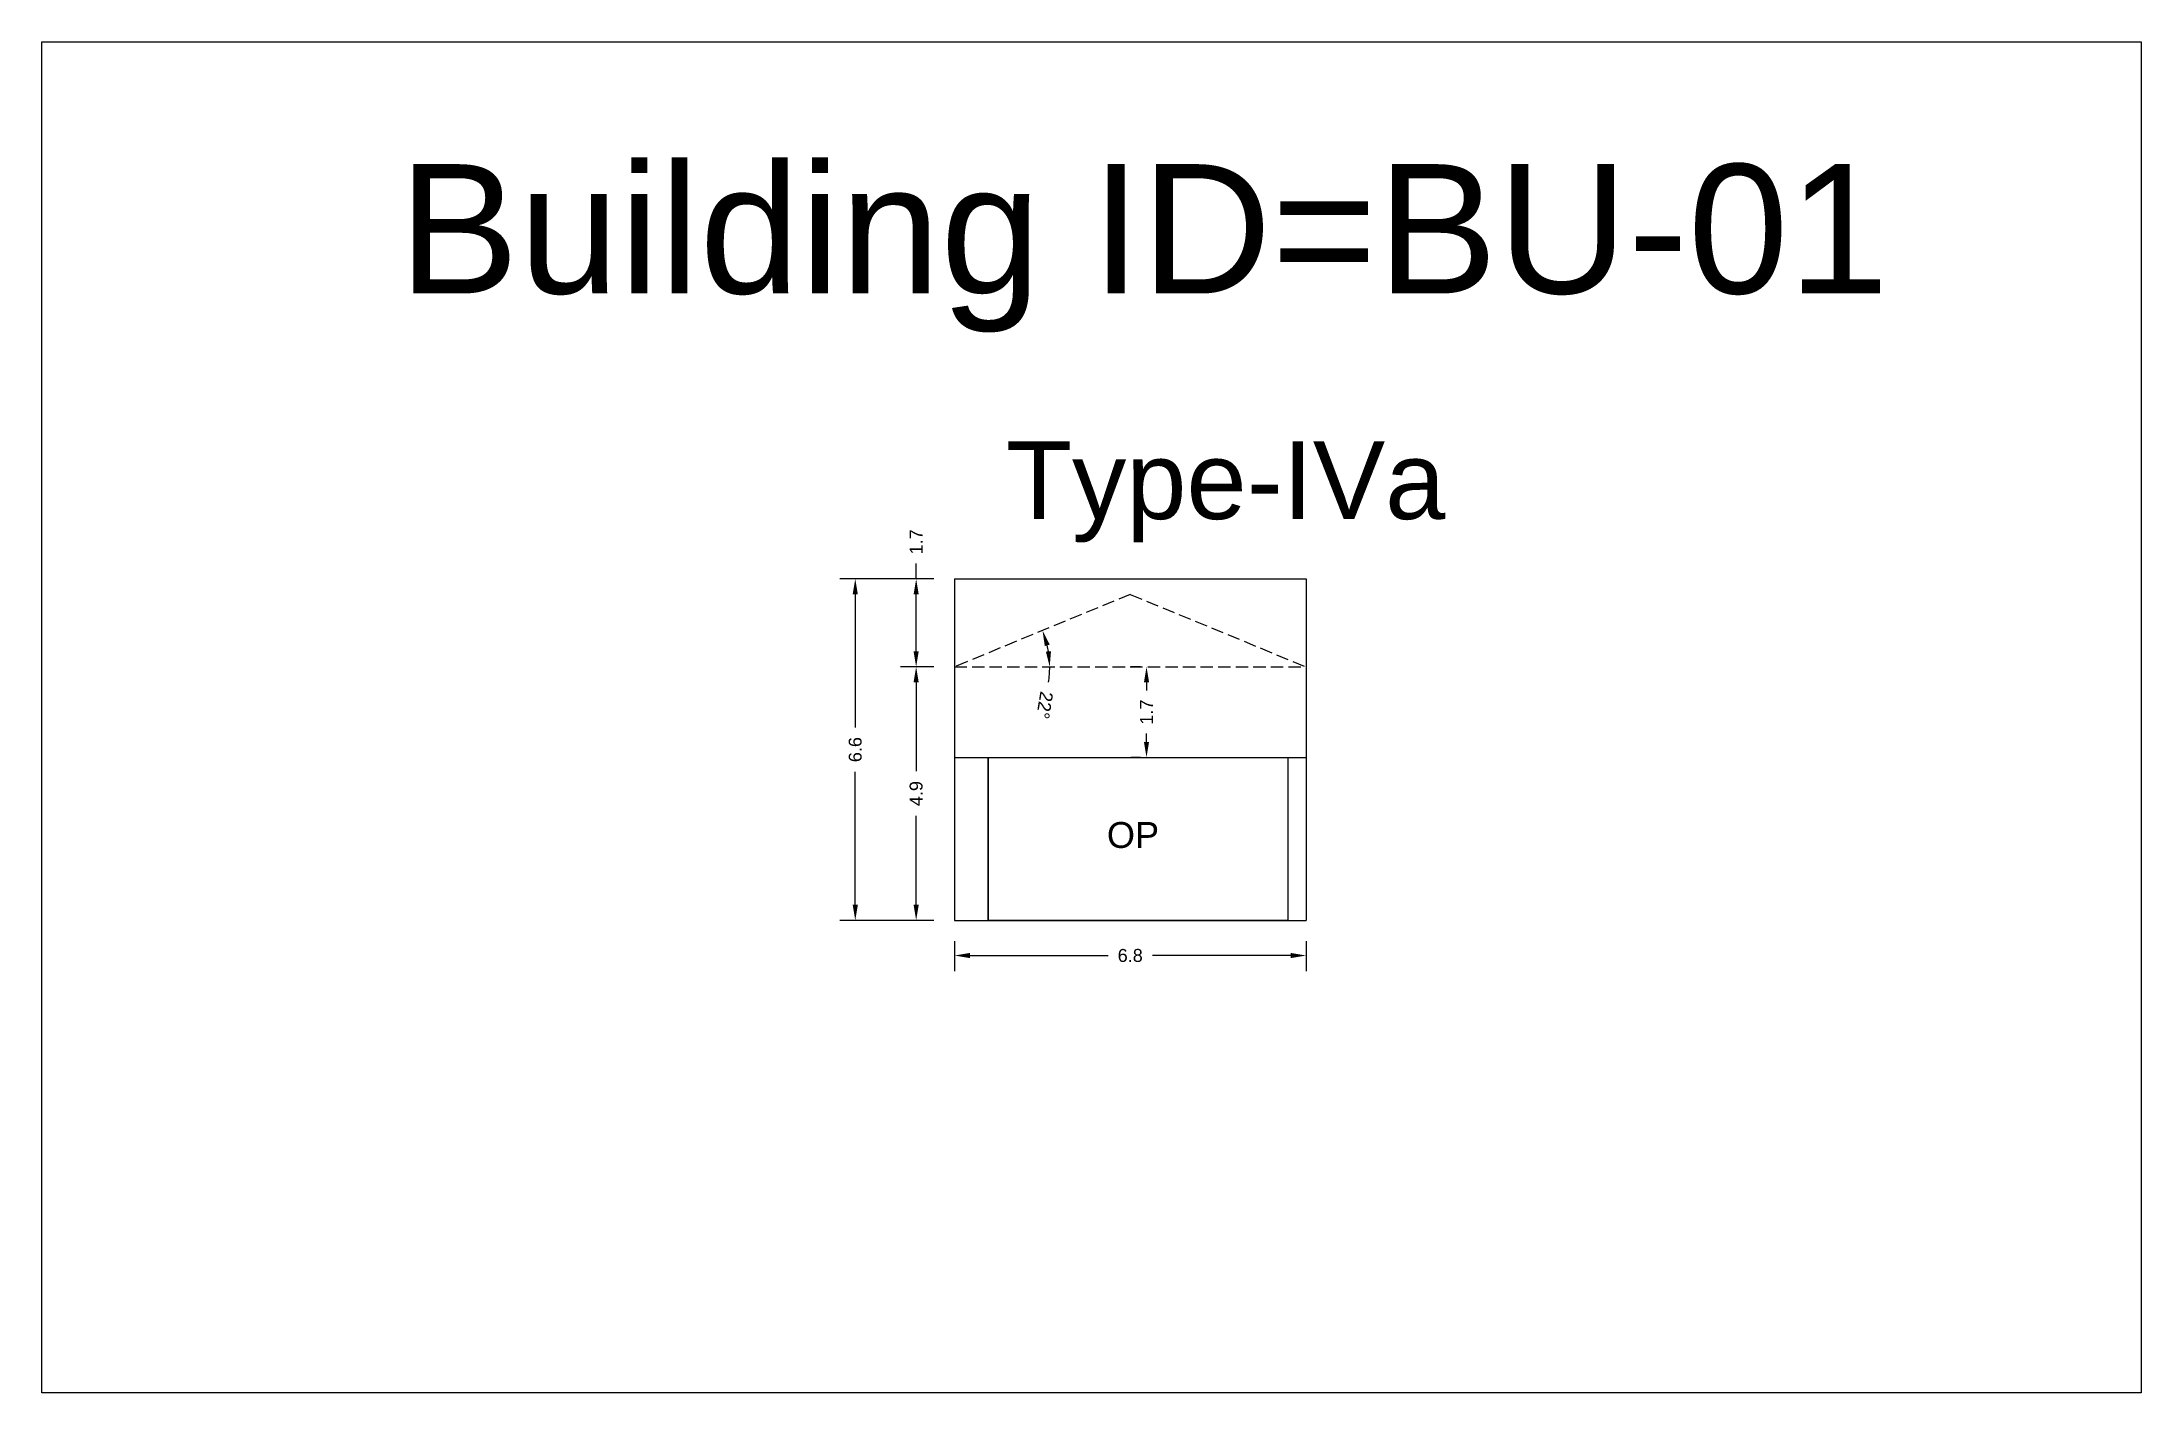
# Model space of a CAD drawing. Header units: metres. Extents: x 3416649 to 3417093, y -6712874 to -6712690.
# Drawn here: x 3416649.39 to 3416689.98, y -6712716.2 to -6712690.08 of the extents above; entities that cross this region are included whole.
import ezdxf

# ---------------------------------------------------------------- set-up
doc = ezdxf.new("R2010")
doc.units = ezdxf.units.M
doc.linetypes.add('ACAD_ISO02W100', pattern=[15, 12, -3])
doc.layers.add('Dotted', color=7, linetype='ACAD_ISO02W100', plot=False)
doc.styles.get("Standard").update_dxf_attribs({"font": 'arial.ttf'})
doc.dimstyles.new('ISO-25', dxfattribs={"dimtxt": 0.25, "dimasz": 0.3, "dimexe": 0.3, "dimexo": 0.4, "dimgap": 0.2, "dimtad": 0, "dimdec": 1, "dimdsep": 46, "dimtxsty": 'Standard', "dimcen": 2.5, "dimadec": 0, "dimazin": 0, "dimtfac": 1, "dimtdec": 1, "dimtmove": 0, "dimatfit": 3, "dimfxl": 1, "dimarcsym": 0})

# ---------------------------------------------------------------- blocks, each defined once
blk = doc.blocks.new('*D4')
at = {"color": 0, "lineweight": -2, "transparency": 16777216}
for start, end in [(9.3357, 13.0444), (350.6643, 0)]:
    blk.add_arc((3416667.033, -6712702.16), 1.843, start, end, dxfattribs=at)
at = {"color": 0, "transparency": 16777216}
for points in [[(3416668.781, -6712701.76), (3416668.876, -6712701.729), (3416668.737, -6712701.459)], [(3416668.901, -6712701.857), (3416668.802, -6712701.865), (3416668.876, -6712702.16)]]:
    blk.add_solid(points, dxfattribs=at)
at = {"layer": 'Defpoints', "color": 0, "transparency": 16777216}
for p in [(3416670.433, -6712700.76), (3416668.814, -6712701.686), (3416667.033, -6712702.16), (3416667.033, -6712702.16), (3416673.833, -6712702.16)]:
    blk.add_point(p, dxfattribs=at)
at = {"color": 0, "transparency": 16777216, "insert": (3416668.779, -6712702.901), "char_height": 0.25, "attachment_point": 5, "rotation": 260.6643}
blk.add_mtext('22°', dxfattribs=at)
blk = doc.blocks.new('*D5')
at = {"color": 0, "lineweight": -2, "transparency": 16777216}
for p, q in [((3416666.633, -6712702.16), (3416665.993, -6712702.16)), ((3416666.293, -6712702.46), (3416666.293, -6712704.177)), ((3416666.293, -6712706.76), (3416666.293, -6712705.043)), ((3416666.633, -6712707.06), (3416665.993, -6712707.06))]:
    blk.add_line(p, q, dxfattribs=at)
at = {"color": 0, "transparency": 16777216}
for points in [[(3416666.243, -6712702.46), (3416666.343, -6712702.46), (3416666.293, -6712702.16)], [(3416666.243, -6712706.76), (3416666.343, -6712706.76), (3416666.293, -6712707.06)]]:
    blk.add_solid(points, dxfattribs=at)
at = {"layer": 'Defpoints', "color": 0, "transparency": 16777216}
for p in [(3416666.293, -6712702.16), (3416667.033, -6712702.16), (3416667.033, -6712707.06)]:
    blk.add_point(p, dxfattribs=at)
at = {"color": 0, "transparency": 16777216, "insert": (3416666.293, -6712704.61), "char_height": 0.25, "attachment_point": 5, "rotation": 90}
blk.add_mtext('4.9', dxfattribs=at)
blk = doc.blocks.new('*D6')
at = {"color": 0, "lineweight": -2, "transparency": 16777216}
for p, q in [((3416666.633, -6712700.46), (3416665.993, -6712700.46)), ((3416666.293, -6712700.46), (3416666.293, -6712700.16)), ((3416666.293, -6712701.86), (3416666.293, -6712700.76)), ((3416666.633, -6712702.16), (3416665.993, -6712702.16))]:
    blk.add_line(p, q, dxfattribs=at)
at = {"color": 0, "transparency": 16777216}
for points in [[(3416666.243, -6712700.76), (3416666.343, -6712700.76), (3416666.293, -6712700.46)], [(3416666.243, -6712701.86), (3416666.343, -6712701.86), (3416666.293, -6712702.16)]]:
    blk.add_solid(points, dxfattribs=at)
at = {"layer": 'Defpoints', "color": 0, "transparency": 16777216}
for p in [(3416666.293, -6712700.46), (3416667.033, -6712700.46), (3416667.033, -6712702.16)]:
    blk.add_point(p, dxfattribs=at)
at = {"color": 0, "transparency": 16777216, "insert": (3416666.293, -6712699.745), "char_height": 0.25, "attachment_point": 5, "rotation": 90}
blk.add_mtext('1.7', dxfattribs=at)
blk = doc.blocks.new('*D7')
at = {"color": 0, "lineweight": -2, "transparency": 16777216}
for p, q in [((3416667.033, -6712707.46), (3416667.033, -6712708.04)), ((3416673.833, -6712707.46), (3416673.833, -6712708.04)), ((3416667.333, -6712707.74), (3416670.004, -6712707.74)), ((3416673.533, -6712707.74), (3416670.861, -6712707.74))]:
    blk.add_line(p, q, dxfattribs=at)
at = {"color": 0, "transparency": 16777216}
for points in [[(3416667.333, -6712707.69), (3416667.333, -6712707.79), (3416667.033, -6712707.74)], [(3416673.533, -6712707.69), (3416673.533, -6712707.79), (3416673.833, -6712707.74)]]:
    blk.add_solid(points, dxfattribs=at)
at = {"layer": 'Defpoints', "color": 0, "transparency": 16777216}
for p in [(3416667.033, -6712707.06), (3416673.833, -6712707.06), (3416673.833, -6712707.74)]:
    blk.add_point(p, dxfattribs=at)
at = {"color": 0, "transparency": 16777216, "insert": (3416670.433, -6712707.74), "char_height": 0.25, "attachment_point": 5}
blk.add_mtext('6.8', dxfattribs=at)
blk = doc.blocks.new('*D8')
at = {"color": 0, "lineweight": -2, "transparency": 16777216}
for p, q in [((3416666.633, -6712700.46), (3416664.815, -6712700.46)), ((3416665.115, -6712700.76), (3416665.115, -6712703.332)), ((3416665.115, -6712706.76), (3416665.115, -6712704.189)), ((3416666.633, -6712707.06), (3416664.815, -6712707.06))]:
    blk.add_line(p, q, dxfattribs=at)
at = {"color": 0, "transparency": 16777216}
for points in [[(3416665.065, -6712700.76), (3416665.165, -6712700.76), (3416665.115, -6712700.46)], [(3416665.065, -6712706.76), (3416665.165, -6712706.76), (3416665.115, -6712707.06)]]:
    blk.add_solid(points, dxfattribs=at)
at = {"layer": 'Defpoints', "color": 0, "transparency": 16777216}
for p in [(3416665.115, -6712700.46), (3416667.033, -6712700.46), (3416667.033, -6712707.06)]:
    blk.add_point(p, dxfattribs=at)
at = {"color": 0, "transparency": 16777216, "insert": (3416665.115, -6712703.76), "char_height": 0.25, "attachment_point": 5, "rotation": 90}
blk.add_mtext('6.6', dxfattribs=at)
blk = doc.blocks.new('*D9')
at = {"color": 0, "lineweight": -2, "transparency": 16777216}
for p, q in [((3416670.63, -6712702.16), (3416670.448, -6712702.16)), ((3416670.748, -6712702.46), (3416670.748, -6712702.62)), ((3416670.748, -6712703.61), (3416670.748, -6712703.451)), ((3416670.63, -6712703.91), (3416670.448, -6712703.91))]:
    blk.add_line(p, q, dxfattribs=at)
at = {"color": 0, "transparency": 16777216}
for points in [[(3416670.698, -6712702.46), (3416670.798, -6712702.46), (3416670.748, -6712702.16)], [(3416670.698, -6712703.61), (3416670.798, -6712703.61), (3416670.748, -6712703.91)]]:
    blk.add_solid(points, dxfattribs=at)
at = {"layer": 'Defpoints', "color": 0, "transparency": 16777216}
for p in [(3416670.748, -6712702.16), (3416671.03, -6712702.16), (3416671.03, -6712703.91)]:
    blk.add_point(p, dxfattribs=at)
at = {"color": 0, "transparency": 16777216, "insert": (3416670.748, -6712703.035), "char_height": 0.25, "attachment_point": 5, "rotation": 90}
blk.add_mtext('1.7', dxfattribs=at)

msp = doc.modelspace()

# ---------------------------------------------------------------- hatches: boundary and pattern name
h = msp.add_hatch()
h.set_pattern_fill('ANGLE', color=256)
h.set_pattern_definition([(0, (0, 0), (0, 6.985), [5.08, -1.905]), (90, (0, 0), (-6.985, 4e-16), [5.08, -1.905])])
h.paths.add_polyline_path([(3416677.756, -6712702.899), (3416677.304, -6712702.899), (3416677.304, -6712710.77), (3416677.756, -6712710.77)])
h.paths.add_polyline_path([(3416677.756, -6712702.419), (3416677.304, -6712702.419), (3416677.304, -6712702.899), (3416677.756, -6712702.899)])
h.paths.add_polyline_path([(3416677.756, -6712702.119), (3416677.304, -6712702.119), (3416677.304, -6712702.419), (3416677.756, -6712702.419)])
h.paths.add_polyline_path([(3416677.756, -6712701.216), (3416677.304, -6712701.216), (3416677.304, -6712702.119), (3416677.756, -6712702.119)])

# ---------------------------------------------------------------- linework, layer by layer
for points in [[(3416649.386, -6712690.082), (3416689.983, -6712690.082), (3416689.983, -6712716.196), (3416649.386, -6712716.196)], [(3416667.683, -6712703.91), (3416673.483, -6712703.91), (3416673.483, -6712707.06), (3416667.683, -6712707.06)]]:
    msp.add_lwpolyline(points, close=True)
for points in [[(3416667.033, -6712700.46), (3416673.833, -6712700.46)], [(3416667.033, -6712700.46), (3416667.033, -6712707.06)], [(3416673.833, -6712700.46), (3416673.833, -6712707.06)], [(3416667.033, -6712703.91), (3416673.833, -6712703.91)], [(3416667.683, -6712703.91), (3416667.683, -6712707.06)], [(3416673.483, -6712703.91), (3416673.483, -6712707.06)], [(3416667.033, -6712707.06), (3416673.833, -6712707.06)]]:
    msp.add_lwpolyline(points)
at = {"layer": 'Dotted', "ltscale": 0.02}
for points in [[(3416670.433, -6712700.76), (3416667.033, -6712702.16)], [(3416670.433, -6712700.76), (3416673.833, -6712702.16)], [(3416667.033, -6712702.16), (3416673.833, -6712702.16)]]:
    msp.add_lwpolyline(points, dxfattribs=at)

# ---------------------------------------------------------------- texts
at = {"attachment_point": 1}
for s, width, heights, insert, char_height in [('Building ID=BU-01', 67.86454, [0.517], (3416656.28, -6712692.443), 2.5), ('Type-IVa', 9.99112, [0.517], (3416668.028, -6712697.804), 1.5), ('OP', 1.17554, [0], (3416669.982, -6712705.16), 0.5)]:
    msp.add_mtext_dynamic_manual_height_columns(s, width=width, gutter_width=12.5, heights=heights, dxfattribs=dict(at, insert=insert, char_height=char_height))

# ---------------------------------------------------------------- dimensions: what is measured, and where the dimension line sits
for base, p1, p2, picture, middle in [((3416666.293, -6712700.46), (3416667.033, -6712702.16), (3416667.033, -6712700.46), '*D6', (3416666.293, -6712699.745)), ((3416665.115, -6712700.46), (3416667.033, -6712707.06), (3416667.033, -6712700.46), '*D8', (3416665.115, -6712703.76)), ((3416666.293, -6712702.16), (3416667.033, -6712707.06), (3416667.033, -6712702.16), '*D5', (3416666.293, -6712704.61))]:
    dim = msp.add_linear_dim(base=base, p1=p1, p2=p2, angle=90, dimstyle='ISO-25')
    dim.commit()
    dim.dimension.update_dxf_attribs({"geometry": picture, "text_midpoint": middle})
dim = msp.add_angular_dim_2l(base=(3416668.814, -6712701.686), line1=((3416667.033, -6712702.16), (3416673.833, -6712702.16)), line2=((3416670.433, -6712700.76), (3416667.033, -6712702.16)), dimstyle='ISO-25')
dim.commit()
dim.dimension.update_dxf_attribs({"geometry": '*D4', "text_midpoint": (3416668.779, -6712702.901)})
dim = msp.add_linear_dim(base=(3416670.748326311, -6712702.160332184), p1=(3416671.030395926, -6712703.91033218), p2=(3416671.030395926, -6712702.160332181), angle=90, dimstyle='ISO-25')
dim.commit()
dim.dimension.update_dxf_attribs({"geometry": '*D9', "text_midpoint": (3416670.748326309, -6712703.035332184), "dimtype": 160})
dim = msp.add_linear_dim(base=(3416673.833, -6712707.74), p1=(3416667.033, -6712707.06), p2=(3416673.833, -6712707.06), dimstyle='ISO-25')
dim.commit()
dim.dimension.update_dxf_attribs({"geometry": '*D7', "text_midpoint": (3416670.433, -6712707.74)})

doc.saveas('drawing.dxf')
